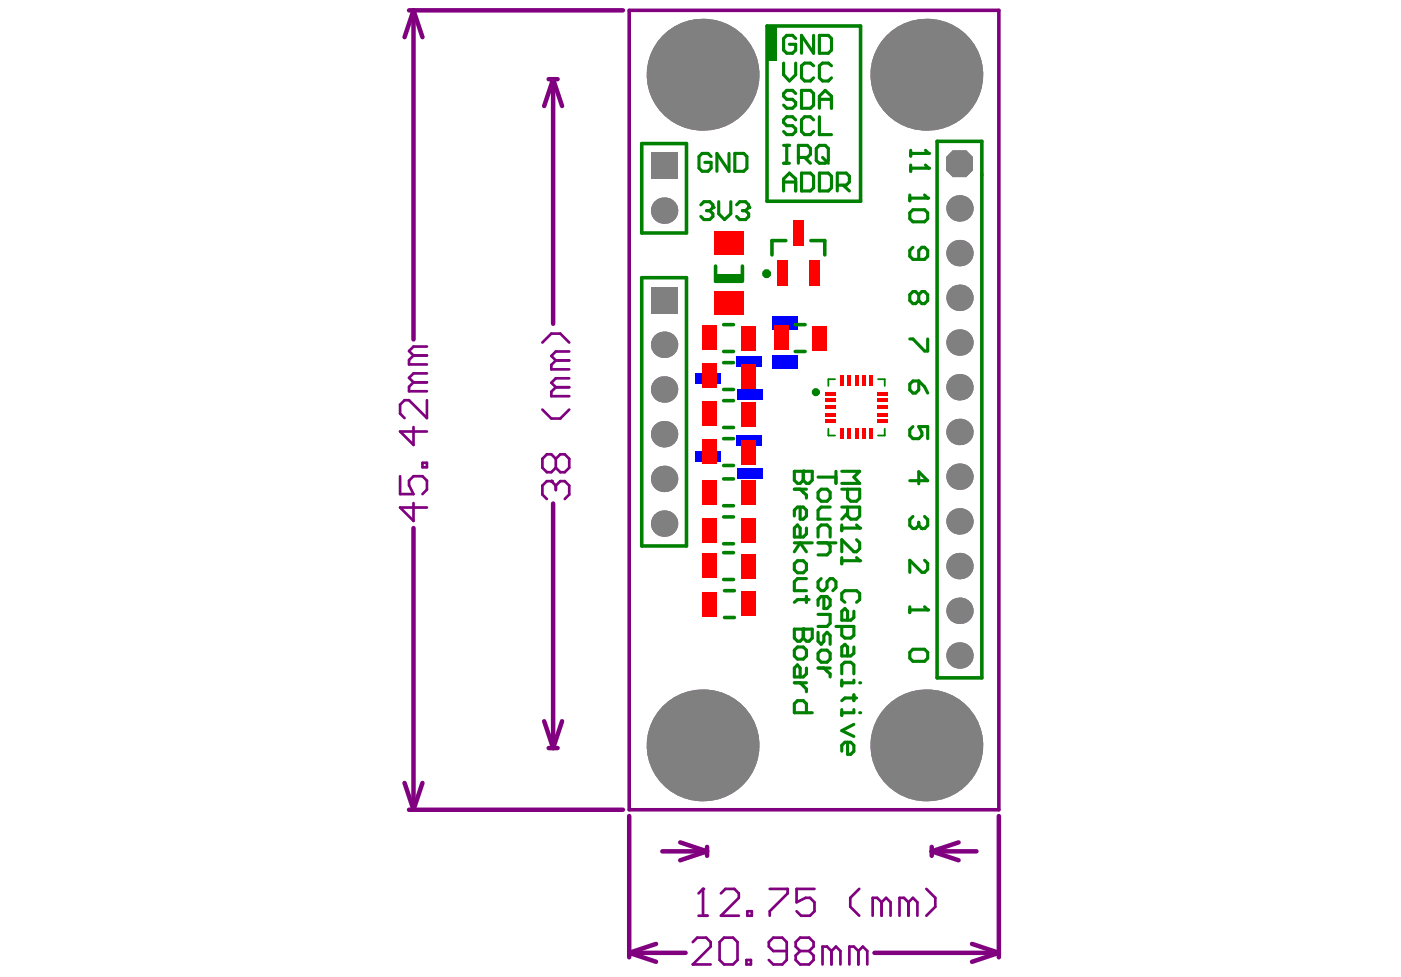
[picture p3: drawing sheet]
<svg xmlns="http://www.w3.org/2000/svg" width="287mm" height="200mm" viewBox="0 0 287 200" stroke-linecap="round" stroke-linejoin="round" font-family="sans-serif">
<g fill="none" stroke="#800080" stroke-width=".92">
<path d="M83.7 2.1h43.8M84.7 2.1v67.4M84.7 2.1l1.8 5.5M84.7 2.1l-1.9 5.5M112.3 16.2h1.9M113.2 16.2l-1.8 5.5M113.2 16.2v50.1M113.2 16.2l1.9 5.5M84.7 108.1v57.7M113.2 103.1v50.1M111.4 147.7l1.8 5.5M112.3 153.2h1.9"/>
<path d="M115.1 147.7l-1.9 5.5M82.8 160.3l1.9 5.5M83.7 165.8h43.8M86.5 160.3l-1.8 5.5M128.8 167.1v28.9M135.6 174.3h9.1M139.3 172.5l5.4 1.8M144.7 173.4v1.8M144.7 174.3l-5.4 1.8M190.7 173.4v1.8M190.7 174.3h9.2M190.7 174.3l5.5 1.8"/>
<path d="M196.2 172.5l-5.5 1.8M204.5 167.1v28.9M128.8 195.1h11.6M128.8 195.1l5.5 1.8M134.3 193.2l-5.5 1.9M179 195.1h25.5M199 193.2l5.5 1.9M204.5 195.1l-5.5 1.8"/>
</g>
<path d="M128.8 2.1h75.7v163.7h-75.7z" fill="none" stroke="#800080" stroke-width=".73"/>
<path d="M84.7 72.8l-1 .9v.9h3.7M84.7 78.3l-1 .9v.9h3.7M84.7 78.3h2.7M84.7 72.8h2.7M87.4 76.4h-2.7l-1 1 1 .9M87.4 71h-2.7l-1 .9 1 .9M81.9 97.5v3.7h2.8l-1-1.9v-.9l1-.9h1.8l.9 .9v1.8l-.9 1M84.7 87.4v3.7l-2.8-2.8h5.5M86.5 94.8h.9v.9h-.9zM87.4 81.9v3.7l-3.7-3.7h-.9l-.9 1v1.8l.9 .9M112.9 98.5h-.9l-1 .9v1.9l1 .9M84.7 103v3.7l-2.8-2.8h5.5" fill="none" stroke="#800080" stroke-width=".55"/>
<circle cx="112.9" cy="98.5" r=".27" fill="#800080"/>
<g fill="none" stroke="#800080" stroke-width=".55">
<path d="M111 70.1l1.9-1.8h1.8l1.8 1.8M113.8 79.3l-.9 .9v.9h3.6M113.8 73.8l-.9 .9v.9h3.6M113.8 79.3h2.7M113.8 73.8h2.7M116.5 77.5h-2.7l-.9 .9 .9 .9M116.5 72h-2.7l-.9 .9 .9 .9M111 83.9l1.9 1.8h1.8l1.8-1.8M112.9 98.5l.9 .9M113.8 93.9v1.9M113.8 99.4v.9M113.8 99.4l.9-.9h.9l.9 .9v1.9l-.9 .9"/>
<path d="M113.8 93.9l.9-.9h.9l.9 .9v1.9l-.9 .9h-.9l-.9-.9M113.8 93.9l-.9-.9h-.9l-1 .9v1.9l1 .9h.9l.9-.9M141.8 192.9l.9-.9h1.9l.9 .9v.9l-3.7 3.7h3.7M143 187.5h1.8M143.9 182v5.5M147.3 192.9l.9-.9h1.9l.9 .9v3.6l-.9 1h-1.9l-.9-1zM152.8 196.5h.9v1h-.9zM161.1 194.7h-2.8l-.9-.9v-.9l.9-.9h1.8l1 .9v3.6l-1 1h-1.8l-.9-1M163.8 194.7l-.9 .9v.9l.9 1h1.8l1-1v-.9l-1-.9M163.8 194.7l-.9-.9v-.9l.9-.9h1.8l1 .9v.9l-1 .9M163.8 194.7h1.8M170.2 194.7l-.9-.9h-.9v3.7"/>
<path d="M170.2 194.7v2.8M170.2 194.7l.9-.9 1 .9v2.8M175.7 194.7l-.9-.9h-.9v3.7M175.7 194.7v2.8M175.7 194.7l.9-.9 .9 .9v2.8"/>
</g>
<circle cx="143.9" cy="182" r=".27" fill="#800080"/>
<g fill="none" stroke="#800080" stroke-width=".55">
<path d="M143.9 182l-.9 .9M147.6 182.9l.9-.9h1.8l1 .9v.9l-3.7 3.7h3.7M153 186.6h.9v.9h-.9zM157.6 182h3.6v.9l-3.6 3.7v.9M166.7 182h-3.6v2.7l1.8-.9h.9l.9 .9v1.9l-.9 .9h-1.8l-.9-.9M175.9 182l-1.8 1.8v1.8l1.8 1.9M180.5 184.7l-.9-.9h-1v3.7M180.5 184.7v2.8M180.5 184.7l.9-.9 .9 .9v2.8M186 184.7l-.9-.9h-1v3.7M186 184.7v2.8M186 184.7l.9-.9 .9 .9v2.8"/>
<path d="M189.6 182l1.9 1.8v1.8l-1.9 1.9"/>
</g>
<g fill="#808080">
<circle cx="136" cy="98" r="2.7"/>
<circle cx="136" cy="107.2" r="2.7"/>
<circle cx="136" cy="70.6" r="2.7"/>
<circle cx="136" cy="79.7" r="2.7"/>
<circle cx="136" cy="43.1" r="2.7"/>
<circle cx="196.4" cy="134.2" r="2.7"/>
<circle cx="196.4" cy="125.1" r="2.7"/>
<circle cx="196.4" cy="106.7" r="2.7"/>
<circle cx="196.4" cy="97.6" r="2.7"/>
<circle cx="196.4" cy="79.3" r="2.7"/>
<circle cx="196.4" cy="70.1" r="2.7"/>
<circle cx="196.4" cy="51.8" r="2.7"/>
<circle cx="196.4" cy="42.7" r="2.7"/>
<circle cx="189.6" cy="15.3" r="11.5"/>
<circle cx="136" cy="88.9" r="2.7"/>
<circle cx="189.6" cy="152.6" r="11.5"/>
<circle cx="196.4" cy="115.9" r="2.7"/>
<circle cx="196.4" cy="88.4" r="2.7"/>
<circle cx="196.4" cy="61" r="2.7"/>
<circle cx="143.8" cy="15.3" r="11.5"/>
<circle cx="143.8" cy="152.6" r="11.5"/>
</g>
<g fill="#808080">
<path d="M133.2 31.2h5.5v5.5h-5.5z" fill-rule="evenodd"/>
<path d="M133.2 58.7h5.5v5.5h-5.5z" fill-rule="evenodd"/>
<path d="M193.7 32.1l1.3-1.3h2.8l1.4 1.3v2.8l-1.4 1.4h-2.8l-1.3-1.4z" fill-rule="evenodd"/>
</g>
<g fill="#00f">
<path d="M150.9 95.8h5.2v2.2h-5.2z" fill-rule="evenodd"/>
<path d="M150.8 89h5.2v2.2h-5.2z" fill-rule="evenodd"/>
<path d="M150.9 79.7h5.2v2.2h-5.2z" fill-rule="evenodd"/>
<path d="M158.1 72.7h5.2v2.8h-5.2z" fill-rule="evenodd"/>
<path d="M150.8 73h5.2v2.2h-5.2z" fill-rule="evenodd"/>
<path d="M158.1 64.7h5.2v2.9h-5.2z" fill-rule="evenodd"/>
<path d="M142.4 92.4h5.3v2.2h-5.3z" fill-rule="evenodd"/>
<path d="M142.4 76.4h5.3v2.2h-5.3z" fill-rule="evenodd"/>
</g>
<g fill="#808080">
<circle cx="136" cy="98" r="2.7"/>
<circle cx="136" cy="107.2" r="2.7"/>
<circle cx="136" cy="70.6" r="2.7"/>
<circle cx="136" cy="79.7" r="2.7"/>
<circle cx="136" cy="43.1" r="2.7"/>
<circle cx="196.4" cy="134.2" r="2.7"/>
<circle cx="196.4" cy="125.1" r="2.7"/>
<circle cx="196.4" cy="106.7" r="2.7"/>
<circle cx="196.4" cy="97.6" r="2.7"/>
<circle cx="196.4" cy="79.3" r="2.7"/>
<circle cx="196.4" cy="70.1" r="2.7"/>
<circle cx="196.4" cy="51.8" r="2.7"/>
<circle cx="196.4" cy="42.7" r="2.7"/>
<circle cx="189.6" cy="15.3" r="11.5"/>
<circle cx="136" cy="88.9" r="2.7"/>
<circle cx="189.6" cy="152.6" r="11.5"/>
<circle cx="196.4" cy="115.9" r="2.7"/>
<circle cx="196.4" cy="88.4" r="2.7"/>
<circle cx="196.4" cy="61" r="2.7"/>
<circle cx="143.8" cy="15.3" r="11.5"/>
<circle cx="143.8" cy="152.6" r="11.5"/>
</g>
<g fill="#808080">
<path d="M133.2 31.2h5.5v5.5h-5.5z" fill-rule="evenodd"/>
<path d="M133.2 58.7h5.5v5.5h-5.5z" fill-rule="evenodd"/>
<path d="M193.7 32.1l1.3-1.3h2.8l1.4 1.3v2.8l-1.4 1.4h-2.8l-1.3-1.4z" fill-rule="evenodd"/>
</g>
<g fill="#f00">
<path d="M168.9 80.2h2.1v.7h-2.1z" fill-rule="evenodd"/>
<path d="M168.8 81.6h2.2v.7h-2.2z" fill-rule="evenodd"/>
<path d="M168.8 83h2.2v.8h-2.2z" fill-rule="evenodd"/>
<path d="M168.8 84.5h2.2v.7h-2.2z" fill-rule="evenodd"/>
<path d="M173.5 87.7h.7v2.2h-.7z" fill-rule="evenodd"/>
<path d="M175 87.7h.7v2.2h-.7z" fill-rule="evenodd"/>
<path d="M176.4 87.7h.8v2.2h-.8z" fill-rule="evenodd"/>
<path d="M177.9 87.7h.7v2.2h-.7z" fill-rule="evenodd"/>
<path d="M143.8 121.2h3v5h-3z" fill-rule="evenodd"/>
<path d="M143.8 113.3h3v5.1h-3z" fill-rule="evenodd"/>
<path d="M143.8 106h3v5h-3z" fill-rule="evenodd"/>
<path d="M143.8 98.2h3v5.1h-3z" fill-rule="evenodd"/>
<path d="M143.8 66.7h3v5h-3z" fill-rule="evenodd"/>
<path d="M143.8 74.4h3v5.1h-3z" fill-rule="evenodd"/>
<path d="M143.8 82.2h3v5h-3z" fill-rule="evenodd"/>
<path d="M151.7 121.1h2.9v5.1h-2.9z" fill-rule="evenodd"/>
<path d="M151.7 113.4h2.9v5.1h-2.9z" fill-rule="evenodd"/>
<path d="M151.7 106.1h2.9v5h-2.9z" fill-rule="evenodd"/>
<path d="M151.7 98.3h2.9v5.1h-2.9z" fill-rule="evenodd"/>
<path d="M151.7 66.7h2.9v5.1h-2.9z" fill-rule="evenodd"/>
<path d="M151.7 74.5h2.9v5.1h-2.9z" fill-rule="evenodd"/>
<path d="M151.7 82.3h2.9v5h-2.9z" fill-rule="evenodd"/>
<path d="M158.5 66.7h2.9v5h-2.9z" fill-rule="evenodd"/>
<path d="M162.3 45h2.2v5.3h-2.2z" fill-rule="evenodd"/>
<path d="M159 53.4h2.1v5.2h-2.1z" fill-rule="evenodd"/>
<path d="M166.4 66.7h2.9v5.1h-2.9z" fill-rule="evenodd"/>
<path d="M168.9 85.9h2.1v.7h-2.1z" fill-rule="evenodd"/>
<path d="M165.7 53.4h2.1v5.2h-2.1z" fill-rule="evenodd"/>
<path d="M177.9 76.9h.7v2.2h-.7z" fill-rule="evenodd"/>
<path d="M176.4 76.9h.8v2.2h-.8z" fill-rule="evenodd"/>
<path d="M175 76.9h.7v2.2h-.7z" fill-rule="evenodd"/>
<path d="M173.5 76.9h.7v2.2h-.7z" fill-rule="evenodd"/>
<path d="M143.8 90h3v5h-3z" fill-rule="evenodd"/>
<path d="M151.7 90.1h2.9v5h-2.9z" fill-rule="evenodd"/>
<path d="M172.1 87.7h.7v2.2h-.7z" fill-rule="evenodd"/>
<path d="M179.7 84.5h2.2v.7h-2.2z" fill-rule="evenodd"/>
<path d="M179.7 83h2.2v.8h-2.2z" fill-rule="evenodd"/>
<path d="M179.7 81.6h2.2v.7h-2.2z" fill-rule="evenodd"/>
<path d="M179.7 80.2h2.1v.7h-2.1z" fill-rule="evenodd"/>
<path d="M172.1 76.9h.7v2.2h-.7z" fill-rule="evenodd"/>
<path d="M179.7 85.9h2.1v.7h-2.1z" fill-rule="evenodd"/>
<path d="M146.2 47.4h6.1v4.8h-6.1z" fill-rule="evenodd"/>
<path d="M146.2 59.7h6.1v4.8h-6.1z" fill-rule="evenodd"/>
</g>
<g fill="none" stroke="#008000" stroke-width=".73">
<path d="M157 5.3h19.2v35.9h-19.2zM131.4 29.4h9.1v18.3h-9.1zM191.8 28.9h9.2v109.9h-9.2zM131.4 56.9h9.1v54.9h-9.1zM146.5 54.5v3.1h5.5M152 54.5v2.9M160.9 49.3h-2.9v2.9M166 49.3h2.8v2.9M148.1 79.7h2.1M148.1 72h2.1M148.1 74.2h2.1M148.1 66.5h2.1"/>
<path d="M162.8 72h2M162.8 66.5h2M148.1 98h2.1M148.1 95.3h2.1M148.1 87.5h2.1M148.1 89.8h2.1M148.1 82h2.1M148.1 118.6h2.1M148.1 113.2h2.1M148.1 111.3h2.1M148.1 105.8h2.1M148.1 103.5h2.1"/>
<path d="M148.3 126.4h2M148.3 120.9h2"/>
</g>
<path d="M171 77.6h-1.4v1.4M179.7 77.6h1.4v1.4M169.6 87.8v1.4h1.4M181.1 87.8v1.4h-1.4" fill="none" stroke="#008000" stroke-width=".37"/>
<g fill="#008000">
<path d="M157 5.3h1.9v7.2h-1.9z" fill-rule="evenodd"/>
<path d="M146.7 56.1h5.3v1.5h-5.3z" fill-rule="evenodd"/>
</g>
<g fill="none" stroke="#008000" stroke-width=".64">
<path d="M162.9 7.9l-.7-.7h-1.1l-.7 .7v2.4l.7 .6h1.1l.7-.6v-1.2h-1.3M166.6 7.2v3.7l-2.5-3.7v3.7M167.7 7.2h1.9l.6 .7v2.4l-.6 .6h-1.9zM160.4 29.8h1.2M160.4 33.4h1.2M161.1 29.8v3.6M163.4 32.2h1.9l.6-.6v-1.2l-.6-.6h-1.9v3.6M164.7 32.2l1.2 1.2M167.1 30.4l.6-.6h1.2l.7 .6v2.5l-.7 .5h-1.2l-.6-.5zM168.4 32.2l1.2 1.2M167.5 97.7h3.6M171.1 96.5v2.5"/>
<path d="M167.5 100.8l.6-.6h1.2l.6 .6v1.2l-.6 .6h-1.2l-.6-.6zM167.5 109.9v-1.8l.6-.6h1.2l.6 .6v1.8M167.5 111.1h3.6M168.1 118.5l-.6 .6v1.2l.6 .6h.6l.6-.6v-1.2l.6-.6h.6l.6 .6v1.2l-.6 .6M169.3 111.1l.6 .7v1.2l-.6 .6h-1.8M169.9 103.8h-1.8l-.6 .7v1.8h2.4M167.5 129.4v1.9l.6 .6 .6-.6v-1.2l.6-.7 .6 .7v1.8M167.5 133.7l.6-.6h1.2l.6 .6v1.2l-.6 .7h-1.2l-.6-.7zM167.5 125.8h2.4v1.8l-.6 .7h-1.8M167.5 136.8h2.4M168.7 122.1v2.5h.6l.6-.6v-1.2l-.6-.7h-1.2l-.6 .7v1.2M168.7 136.8l1.2 1.2v.6"/>
<path d="M186.3 133.6l.6-.7h2.4l.6 .7v1.2l-.6 .6h-2.4l-.6-.6zM186.3 124.2v1.2M186.3 124.9h3.6"/>
</g>
<circle cx="189.9" cy="124.9" r=".32" fill="#008000"/>
<g fill="none" stroke="#008000" stroke-width=".64">
<path d="M160.4 12.9v2.4l1.2 1.3 1.3-1.3v-2.4M162.9 19.1l-.7-.6h-1.1l-.7 .6v.6l.7 .6h1.1l.7 .7v.5l-.7 .7h-1.1l-.7-.7M164.1 18.5h1.8l.7 .6v2.4l-.7 .7h-1.8zM166.6 13.5l-.7-.6h-1.2l-.6 .6v2.4l.6 .7h1.2l.7-.7M170.2 13.5l-.6-.6h-1.2l-.7 .6v2.4l.7 .7h1.2l.6-.7M160.4 39.1v-2.5l1.2-1.2 1.3 1.2v2.5M160.4 37.3h2.5M162.9 24.5l-.7-.6h-1.1l-.7 .6v.6l.7 .6h1.1l.7 .7v.5l-.7 .7h-1.1l-.7-.7M164.1 35.4h1.8l.7 .7v2.4l-.7 .6h-1.8zM166.6 24.5l-.7-.6h-1.2l-.6 .6v2.4l.6 .7h1.2l.7-.7M167.7 35.4h1.9l.6 .7v2.4l-.6 .6h-1.9zM167.7 22.2v-2.5l1.2-1.2 1.3 1.2v2.5"/>
<path d="M167.7 23.9v3.7h2.5M167.7 20.3h2.5M171.4 37.9h1.8l.7-.6v-1.2l-.7-.7h-1.8v3.7M172.6 37.9l1.3 1.2M186.9 50.6l-.6 .7v1.2l.6 .6h2.4l.6-.6v-1.2l-.6-.7h-.6l-.6 .7v1.8M188.1 60.3v1.2M188.1 60.3l.6-.6h.6l.6 .6v1.2l-.6 .7h-.6l-.6-.7M188.1 60.3l-.7-.6h-.5l-.6 .6v1.2l.6 .7h.5l.7-.7M186.3 98.4h3.6l-1.8-1.8v2.5M186.9 87.3l-.6 .7v1.2l.6 .6h1.2l.6-.6v-.7l-.6-1.2h1.8v2.5M189.3 105.7l.6 .7v1.2l-.6 .6h-.6M189.3 114.7l.6 .6v1.2l-.6 .7h-.6l-2.4-2.5v2.5"/>
<path d="M189.3 124.2l.6 .7"/>
</g>
<circle cx="188.7" cy="108.2" r=".32" fill="#008000"/>
<path d="M186.3 39.9v1.2M186.3 40.6h3.6M186.3 78.6l.6-.6h1.2v1.8l-.7 .7h-.5l-.6-.7zM186.3 69.4h.6l2.4 2.5h.6v-2.5M188.1 78l1.2 1.2 .6 1.3M186.9 105.7l-.6 .7v1.2l.6 .6h.5l.7-.6M188.1 107.6l.6 .6M188.1 106.9v.7" fill="none" stroke="#008000" stroke-width=".64"/>
<circle cx="189.9" cy="40.6" r=".32" fill="#008000"/>
<path d="M189.3 39.9l.6 .7M186.3 43.6l.6-.7h2.4l.6 .7v1.2l-.6 .6h-2.4l-.6-.6zM164.4 96.5v1.8l-.6 .7h-.5l-.7-.7v-1.8h3.7" fill="none" stroke="#008000" stroke-width=".64"/>
<circle cx="164.4" cy="96.5" r=".32" fill="#008000"/>
<path d="M164.4 96.5v1.8l.7 .7h.5l.7-.7v-1.8M162.6 100.2h2.5M162.6 115.4l.7-.6h1.1l.7 .6v1.2l-.7 .7h-1.1l-.7-.7zM162.6 111.1h3.7M162.6 113l1.2-1.9 1.3 1.9M163.8 100.2l1.3 1.1v.7M163.8 103.8v2.5h.6l.7-.7v-1.1l-.7-.7h-1.1l-.7 .7v1.1M165.1 108.1v1.2l-.7 .6h-1.8v-1.8l.7-.6 .5 .6v1.8M165.1 118.5h-1.8l-.7 .6v1.8h2.5M164.4 128.8v1.8l-.6 .7h-.5l-.7-.7v-1.8h3.7M165.1 122.1v1.2M165.6 122.8h-2.3l-.7 .5" fill="none" stroke="#008000" stroke-width=".64"/>
<circle cx="164.4" cy="128.8" r=".32" fill="#008000"/>
<path d="M186.4 30.8v1.2M186.4 31.4h3.7M162.6 133.1l.7-.6h1.1l.7 .6v1.2l-.7 .6h-1.1l-.7-.6zM162.6 139.8h2.5M163.8 139.8l1.3 1.3v.5M164.4 128.8v1.8l.7 .7h.5l.7-.7v-1.8M165.1 136.8v1.2l-.7 .6h-1.8v-1.8l.7-.7 .5 .7v1.8M165.1 145.9v-1.8l-.7-.6h-1.1l-.7 .6v1.8h3.7" fill="none" stroke="#008000" stroke-width=".64"/>
<circle cx="190.1" cy="31.4" r=".32" fill="#008000"/>
<path d="M186.4 33.8v1.3M186.4 34.4h3.7M189.5 30.8l.6 .6" fill="none" stroke="#008000" stroke-width=".64"/>
<circle cx="190.1" cy="34.4" r=".32" fill="#008000"/>
<path d="M189.5 33.8l.6 .6M143.5 41.9l.6-.6h1.2l.6 .6v.6" fill="none" stroke="#008000" stroke-width=".64"/>
<circle cx="145.9" cy="42.5" r=".32" fill="#008000"/>
<path d="M144.7 43.1h.6M145.3 43.1l.6 .7v.5l-.6 .7h-1.2l-.6-.7M145.9 42.5l-.6 .6M147.1 41.3v2.5l1.2 1.2 1.3-1.2v-2.5M150.8 41.9l.6-.6h1.2l.7 .6v.6" fill="none" stroke="#008000" stroke-width=".64"/>
<circle cx="153.3" cy="42.5" r=".32" fill="#008000"/>
<path d="M152 43.1h.6M152.6 43.1l.7 .7v.5l-.7 .7h-1.2l-.6-.7M153.3 42.5l-.7 .6M172.3 96.5h3.7l-1.2 1.2 1.2 1.3h-3.7M172.3 100.2h3.7v1.8l-.7 .6h-1.1l-.7-.6v-1.8M172.3 103.8h3.7v1.8l-.7 .7h-1.1l-.7-.7v-1.8M172.3 107.5v1.2M172.3 108.1h3.7M173.5 105l-1.2 1.3" fill="none" stroke="#008000" stroke-width=".64"/>
<circle cx="176" cy="108.1" r=".32" fill="#008000"/>
<path d="M172.3 114.2v1.2M172.3 114.8h3.7M175.3 107.5l.7 .6M175.3 110.5l.7 .6v1.2l-.7 .7h-.5l-2.5-2.5v2.5" fill="none" stroke="#008000" stroke-width=".64"/>
<circle cx="176" cy="114.8" r=".32" fill="#008000"/>
<path d="M175.3 114.2l.7 .6M171.1 128.3h3.7v1.8l-.6 .5h-1.2l-.7-.5v-1.8M172.3 138v-1.9l.7-.5h1.2l.6 .5v1.9M172.3 139.2v1.2M173 123.3l-.7-.5v-1.3l.7-.6h2.3l.7 .6v1.3l-.7 .5M174.8 125.1v1.3l-.6 .6h-1.9v-1.9l.7-.5 .5 .5v1.9M174.8 132.5v1.2l-.6 .6h-1.9v-1.8l.7-.6 .5 .6v1.8M174.8 139.2v.6h-2.5" fill="none" stroke="#008000" stroke-width=".64"/>
<circle cx="176" cy="139.8" r=".32" fill="#008000"/>
<path d="M172.3 145.3v1.2M174.8 142.3v1.2M174.8 145.3v.6h-2.5M175.3 142.9h-2.3l-.7 .6" fill="none" stroke="#008000" stroke-width=".64"/>
<circle cx="176" cy="145.9" r=".32" fill="#008000"/>
<path d="M145.6 32l-.7-.6h-1.2l-.6 .6v2.4l.6 .7h1.2l.7-.7v-1.2h-1.3M149.2 31.4v3.7l-2.4-3.7v3.7M150.4 31.4h1.9l.6 .6v2.4l-.6 .7h-1.9zM173.5 152v2.4h.7l.6-.6v-1.2l-.6-.6h-1.2l-.7 .6v1.2M174.8 148.3l-2.5 1.3 2.5 1.2" fill="none" stroke="#008000" stroke-width=".64"/>
<g fill="none" stroke="#008000" stroke-width=".92">
<circle cx="156.9" cy="56" r=".46"/>
<circle cx="167" cy="80.3" r=".37"/>
</g>
</svg>
